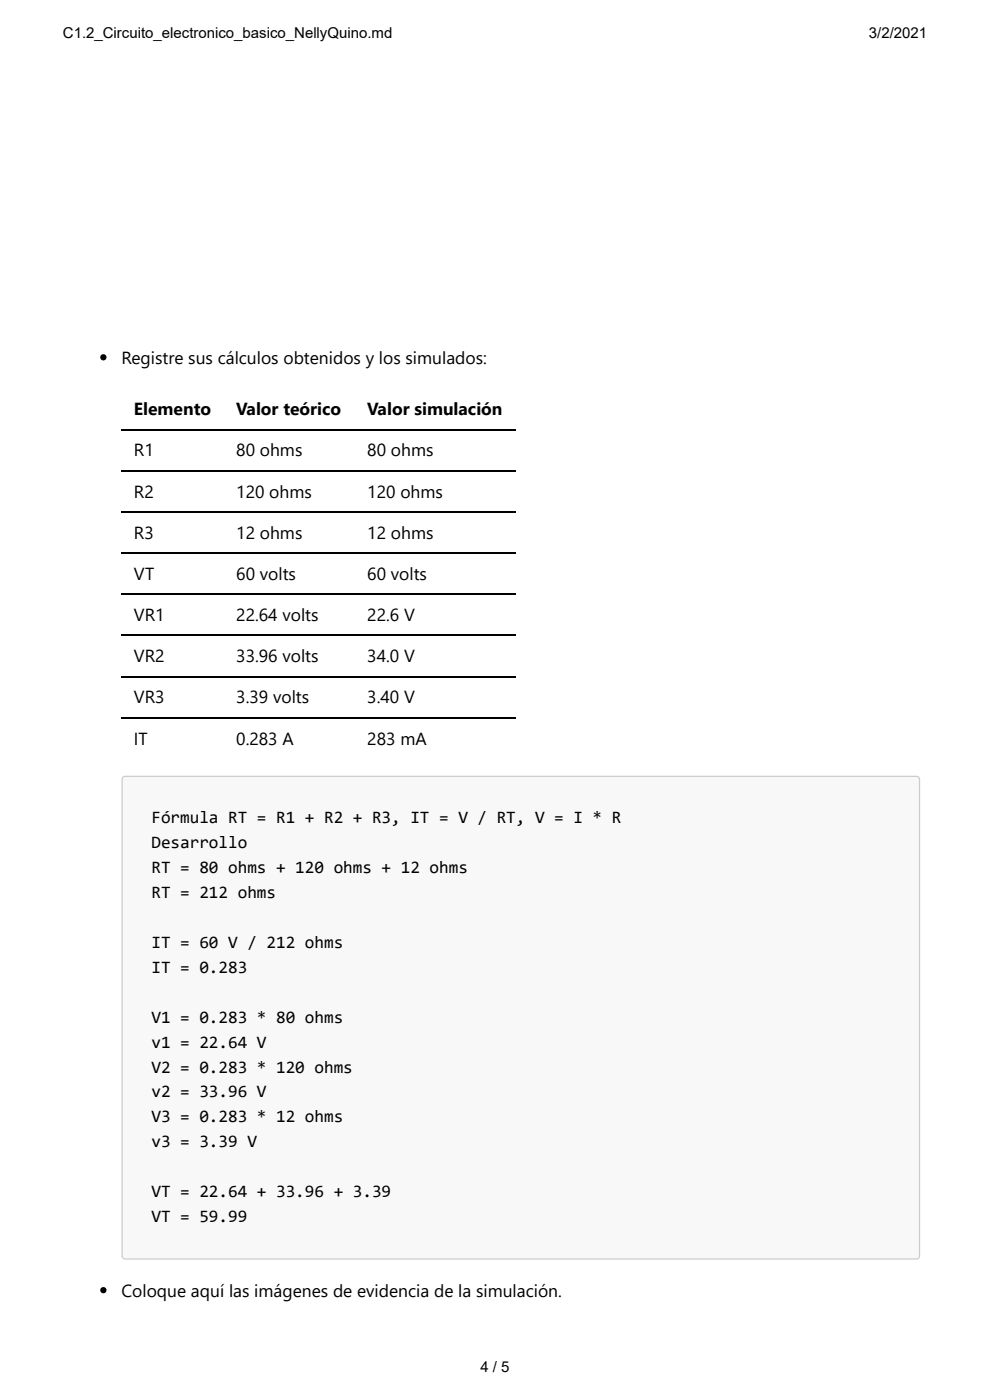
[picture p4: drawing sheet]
<svg xmlns="http://www.w3.org/2000/svg" width="210mm" height="297mm" viewBox="0 0 210 297" stroke-linecap="round" stroke-linejoin="round" font-family="sans-serif">
<defs><g id="words">
<g font-size="3.7">
<text x="25.8" y="77.3">Registre sus cálculos obtenidos y los simulados:</text>
<text x="28.4" y="88.1">Elemento</text>
<text x="50.1" y="88.1">Valor teórico</text>
<text x="77.9" y="88.1">Valor simulación</text>
<text x="28.4" y="96.8">R1</text>
<text x="50.1" y="96.8">80 ohms</text>
<text x="77.9" y="96.8">80 ohms</text>
<text x="28.4" y="105.6">R2</text>
<text x="50.1" y="105.6">120 ohms</text>
<text x="77.9" y="105.6">120 ohms</text>
<text x="28.4" y="114.3">R3</text>
<text x="50.1" y="114.3">12 ohms</text>
<text x="77.9" y="114.3">12 ohms</text>
<text x="28.4" y="123">VT</text>
<text x="50.1" y="123">60 volts</text>
<text x="77.9" y="123">60 volts</text>
<text x="28.4" y="131.8">VR1</text>
<text x="50.1" y="131.8">22.64 volts</text>
<text x="77.9" y="131.8">22.6 V</text>
<text x="28.4" y="140.5">VR2</text>
<text x="50.1" y="140.5">33.96 volts</text>
<text x="77.9" y="140.5">34.0 V</text>
<text x="28.4" y="149.2">VR3</text>
<text x="50.1" y="149.2">3.39 volts</text>
<text x="77.9" y="149.2">3.40 V</text>
<text x="28.4" y="158">IT</text>
<text x="50.1" y="158">0.283 A</text>
<text x="77.9" y="158">283 mA</text>
<text x="32.1" y="174.6">Fórmula RT = R1 + R2 + R3, IT = V / RT, V = I * R</text>
<text x="32.1" y="179.9">Desarrollo</text>
<text x="32.1" y="185.2">RT = 80 ohms + 120 ohms + 12 ohms</text>
<text x="32.1" y="190.5">RT = 212 ohms</text>
<text x="32.1" y="201.1">IT = 60 V / 212 ohms</text>
<text x="32.1" y="206.4">IT = 0.283</text>
<text x="32.1" y="217">V1 = 0.283 * 80 ohms</text>
<text x="32.1" y="222.3">v1 = 22.64 V</text>
<text x="32.1" y="227.5">V2 = 0.283 * 120 ohms</text>
<text x="32.1" y="232.8">v2 = 33.96 V</text>
<text x="32.1" y="238.1">V3 = 0.283 * 12 ohms</text>
<text x="32.1" y="243.4">v3 = 3.39 V</text>
<text x="32.1" y="254">VT = 22.64 + 33.96 + 3.39</text>
<text x="32.1" y="259.3">VT = 59.99</text>
<text x="25.8" y="275.2">Coloque aquí las imágenes de evidencia de la simulación.</text>
</g>
<g font-size="3.2">
<text x="13.3" y="8.1">C1.2_Circuito_electronico_basico_NellyQuino.md</text>
<text x="184.2" y="8.1">3/2/2021</text>
<text x="101.9" y="291">4 / 5</text>
</g>
</g></defs>
<path d="M25.8 99.9h83.6M25.8 91.1h83.6M25.8 117.3h83.6M25.8 108.6h83.6M25.8 134.8h83.6M25.8 126.1h83.6M25.8 152.3h83.6M25.8 143.5h83.6" fill="none" stroke="#000" stroke-width=".26"/>
<path d="M26.1 164.9l.4-.2h167.8a.66 .66 0 0 1 .7 .7v101a.66 .66 0 0 1-.7 .7h-167.8a.66 .66 0 0 1-.6-.7v-101z" fill="#f8f8f8"/>
<path d="M26.1 164.9l.4-.2h167.8a.66 .66 0 0 1 .7 .7v101a.66 .66 0 0 1-.7 .7h-167.8a.66 .66 0 0 1-.6-.7v-101z" fill="none" stroke="#ccc" stroke-width=".26"/>
<g fill="#000">
<circle cx="21.9" cy="75.8" r=".66"/>
<circle cx="21.9" cy="273.7" r=".66"/>
</g>
<use href="#words"/>
</svg>
